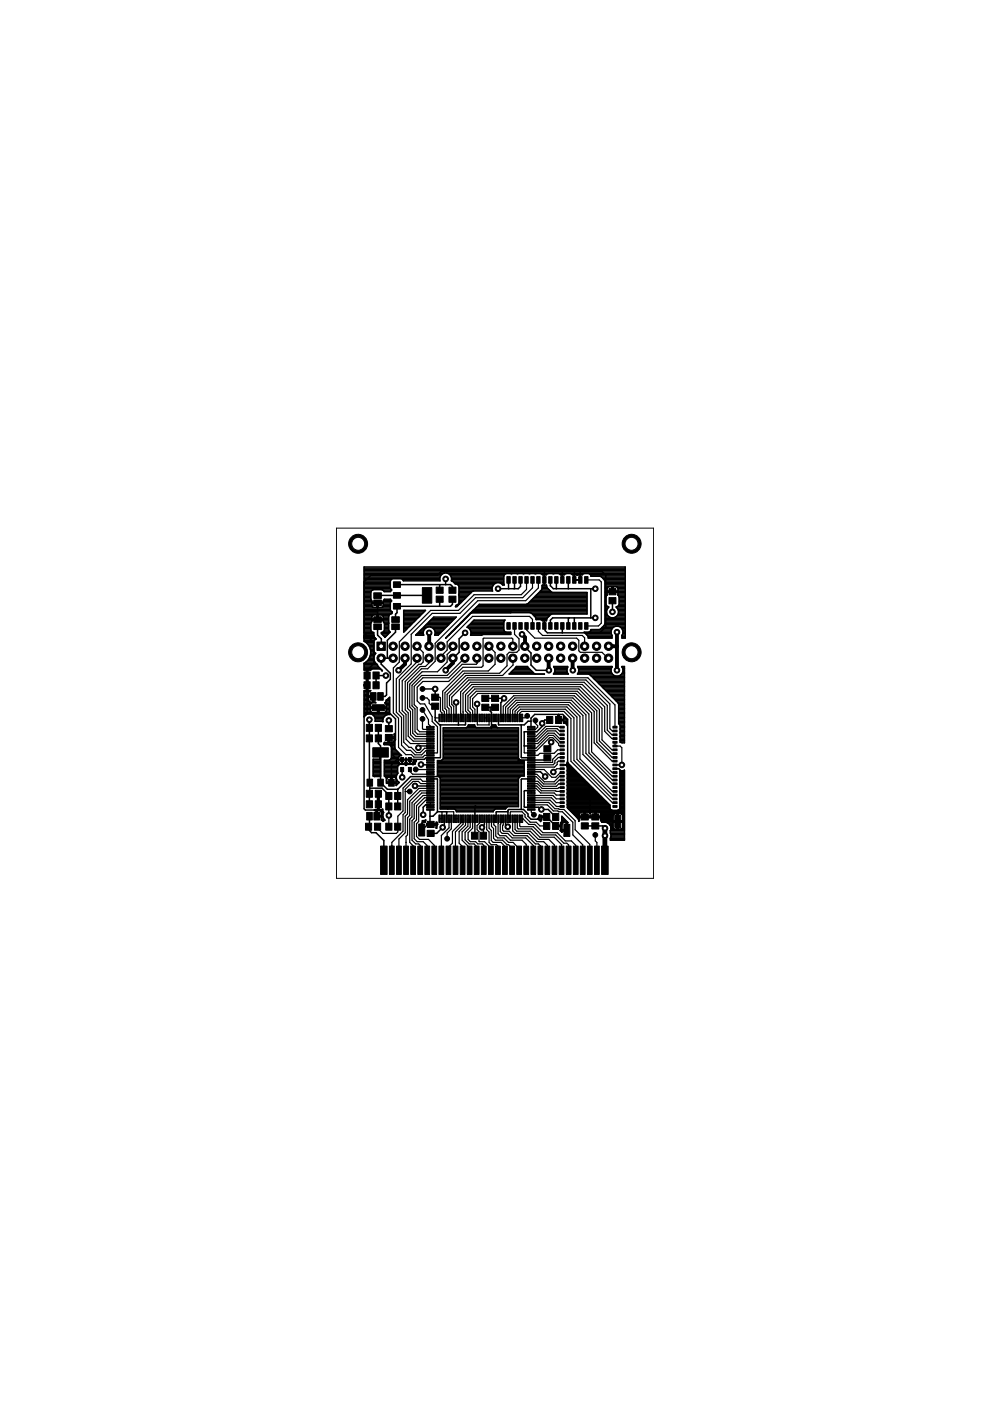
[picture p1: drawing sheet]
<svg xmlns="http://www.w3.org/2000/svg" width="210mm" height="297mm" viewBox="0 0 210 297" stroke-linecap="round" stroke-linejoin="round" font-family="sans-serif">
<g fill="#000" stroke="#000" stroke-width=".21">
<path d="M79.2 127.2h1.7v1.2h-1.7zM79.2 125.7h1.7v1.2h-1.7zM79.2 130.8h1.7v1.2h-1.7zM79.2 132.3h1.7v1.2h-1.7zM79.9 136.1h1.8v1.8h-1.8zM83.1 130.8h1.6v1.2h-1.6zM83.1 132.3h1.6v1.2h-1.6zM83.4 125.6h1.5v1.2h-1.5zM83.4 123.4h1.5v1.1h-1.5zM83.4 128h1.5v1.1h-1.5zM89.6 124.6h1.9v3.3h-1.9zM92.5 126.4h1.5v1.3h-1.5z"/>
<path d="M92.5 124.5h1.5v1.3h-1.5zM95.2 126.4h1.5v1.3h-1.5zM95.2 124.5h1.5v1.3h-1.5zM107.5 132h.7v1.4h-.7zM107.5 122.3h.7v1.4h-.7zM108.7 132h.8v1.4h-.8zM108.7 122.3h.8v1.4h-.8zM110 132h.7v1.4h-.7zM110 122.3h.7v1.4h-.7zM111.3 132h.7v1.4h-.7zM111.3 122.3h.7v1.4h-.7zM112.5 132h.8v1.4h-.8z"/>
<path d="M112.5 122.3h.8v1.4h-.8zM113.8 132h.7v1.4h-.7zM113.8 122.3h.7v1.4h-.7zM115.1 132h.7v1.4h-.7zM115.1 122.3h.7v1.4h-.7zM116.3 132h.8v1.4h-.8zM116.3 122.3h.8v1.4h-.8zM117.6 132h.7v1.4h-.7zM117.6 122.3h.7v1.4h-.7zM118.9 132h.7v1.4h-.7zM118.9 122.3h.7v1.4h-.7zM120.1 122.3h.8v1.4h-.8z"/>
<path d="M120.1 132h.8v1.4h-.8zM121.4 122.3h.7v1.4h-.7zM121.4 132h.7v1.4h-.7zM122.7 122.3h.7v1.4h-.7zM122.7 132h.7v1.4h-.7zM124 122.3h.7v1.4h-.7zM124 132h.7v1.4h-.7zM129.1 124.8h1.5v1.3h-1.5zM129.1 126.7h1.5v1.3h-1.5zM77.2 144.5h1.3v1.5h-1.3zM77.2 142.5h1.3v1.5h-1.3zM77.7 153.6h1.3v1.5h-1.3z"/>
<path d="M77.7 155.8h1.3v1.5h-1.3zM78.5 146.9h1.2v1.6h-1.2zM79 149.4h2.5v1.3h-2.5zM79 158.5h3.3v2h-3.3zM79.1 144.5h1.3v1.5h-1.3zM79.1 142.5h1.3v1.5h-1.3zM79.6 153.6h1.3v1.5h-1.3zM79.6 155.8h1.3v1.5h-1.3zM80.1 146.9h1.2v1.6h-1.2zM81.7 155.7h1.5v1.3h-1.5zM81.7 153.8h1.5v1.4h-1.5zM90.4 154h1.7v.3h-1.7z"/>
<path d="M90.4 154.5h1.7v.3h-1.7zM90.4 155h1.7v.3h-1.7zM90.4 155.5h1.7v.3h-1.7zM90.4 156h1.7v.3h-1.7zM90.4 156.5h1.7v.3h-1.7zM90.4 157h1.7v.3h-1.7zM90.4 157.5h1.7v.3h-1.7zM90.4 158h1.7v.3h-1.7zM90.4 158.5h1.7v.3h-1.7zM90.4 159h1.7v.3h-1.7zM90.4 159.5h1.7v.3h-1.7zM90.4 160h1.7v.3h-1.7z"/>
<path d="M91.5 149.1h1.5v1.3h-1.5zM91.5 147.2h1.5v1.3h-1.5zM93 151.4h.3v1.6h-.3zM93.6 151.4h.3v1.6h-.3zM94.1 151.4h.3v1.6h-.3zM94.6 151.4h.2v1.6h-.2zM95.1 151.4h.3v1.6h-.3zM95.5 151.4h.3v1.6h-.3zM96.1 151.4h.3v1.6h-.3zM96.6 151.4h.3v1.6h-.3zM97 151.4h.3v1.6h-.3zM97.6 151.4h.3v1.6h-.3z"/>
<path d="M98 151.4h.3v1.6h-.3zM98.6 151.4h.2v1.6h-.2zM99.1 151.4h.3v1.6h-.3zM99.5 151.4h.3v1.6h-.3zM100.1 151.4h.3v1.6h-.3zM100.5 151.4h.3v1.6h-.3zM101 151.4h.3v1.6h-.3zM101.6 151.4h.3v1.6h-.3zM102 151.4h.3v1.6h-.3zM102.2 149.3h1.4v1.3h-1.4zM102.2 147.4h1.4v1.3h-1.4zM102.6 151.4h.2v1.6h-.2z"/>
<path d="M103 151.4h.3v1.6h-.3zM103.5 151.4h.3v1.6h-.3zM104.1 151.4h.3v1.6h-.3zM104.2 149.3h1.5v1.3h-1.5zM104.2 147.4h1.5v1.3h-1.5zM104.5 151.4h.3v1.6h-.3zM105.1 151.4h.2v1.6h-.2zM105.5 151.4h.3v1.6h-.3zM106 151.4h.3v1.6h-.3zM106.6 151.4h.2v1.6h-.2zM107 151.4h.3v1.6h-.3zM107.5 151.4h.3v1.6h-.3z"/>
<path d="M108 151.4h.3v1.6h-.3zM108.5 151.4h.3v1.6h-.3zM109.1 151.4h.2v1.6h-.2zM109.5 151.4h.3v1.6h-.3zM110 151.4h.3v1.6h-.3zM110.5 151.4h.3v1.6h-.3zM111.8 160h1.7v.3h-1.7zM111.8 159.5h1.7v.3h-1.7zM111.8 159h1.7v.3h-1.7zM111.8 158.5h1.7v.3h-1.7zM111.8 158h1.7v.3h-1.7zM111.8 157.5h1.7v.3h-1.7z"/>
<path d="M111.8 157h1.7v.3h-1.7zM111.8 156.5h1.7v.3h-1.7zM111.8 156h1.7v.3h-1.7zM111.8 155.5h1.7v.3h-1.7zM111.8 155h1.7v.3h-1.7zM111.8 154.5h1.7v.3h-1.7zM111.8 154h1.7v.3h-1.7zM115.3 158.1h1.5v1.3h-1.5zM115.9 151.9h1.3v1.5h-1.3zM117.8 151.9h1.3v1.5h-1.3zM118.7 154h.9v.4h-.9zM118.7 154.8h.9v.4h-.9z"/>
<path d="M118.7 155.6h.9v.4h-.9zM118.7 156.4h.9v.4h-.9zM118.7 157.2h.9v.4h-.9zM118.7 158h.9v.4h-.9zM118.7 158.8h.9v.4h-.9zM118.7 159.6h.9v.4h-.9zM129.9 159.6h.9v.4h-.9zM129.9 158.8h.9v.4h-.9zM129.9 158h.9v.4h-.9zM129.9 157.2h.9v.4h-.9zM129.9 156.4h.9v.4h-.9zM129.9 155.6h.9v.4h-.9z"/>
<path d="M129.9 154.8h.9v.4h-.9zM129.9 154h.9v.4h-.9zM77.5 174.5h1.3v1.5h-1.3zM77.7 167.6h1.3v1.4h-1.3zM77.7 169.8h1.3v1.5h-1.3zM77.7 172.3h1.2v1.6h-1.2zM77.8 165.2h1.2v1.5h-1.2zM79.3 172.3h1.2v1.6h-1.2zM79.4 174.5h1.3v1.5h-1.3zM79.6 167.6h1.3v1.4h-1.3zM79.6 169.8h1.3v1.5h-1.3zM80.1 165.2h1.2v1.5h-1.2z"/>
<path d="M80.7 179.4h1.4v6h-1.4zM81.8 174.5h1.3v1.5h-1.3zM81.8 170.2h1.3v1.5h-1.3zM81.8 168h1.3v1.5h-1.3zM82.4 165.2h1.2v1.5h-1.2zM82.6 179.4h1v6h-1zM83.7 174.5h1.3v1.5h-1.3zM83.7 170.2h1.3v1.5h-1.3zM83.7 168h1.3v1.5h-1.3zM84.1 179.4h1v6h-1zM84.9 160.6h.7v.9h-.7zM84.9 162.7h.7v.9h-.7z"/>
<path d="M85.6 179.4h1v6h-1zM86.6 162.7h.6v.9h-.6zM86.6 160.6h.6v.9h-.6zM87.1 179.4h1v6h-1zM88.6 179.4h1v6h-1zM88.8 174.7h1.2v2.5h-1.2zM90.1 179.4h1v6h-1zM90.4 160.5h1.7v.3h-1.7zM90.4 161h1.7v.3h-1.7zM90.4 161.5h1.7v.3h-1.7zM90.4 162h1.7v.3h-1.7zM90.4 162.5h1.7v.3h-1.7z"/>
<path d="M90.4 163h1.7v.3h-1.7zM90.4 163.5h1.7v.3h-1.7zM90.4 164h1.7v.3h-1.7zM90.4 164.5h1.7v.3h-1.7zM90.4 165h1.7v.3h-1.7zM90.4 165.5h1.7v.3h-1.7zM90.4 166h1.7v.3h-1.7zM90.4 166.5h1.7v.3h-1.7zM90.4 167h1.7v.3h-1.7zM90.4 167.5h1.7v.3h-1.7zM90.4 168h1.7v.3h-1.7zM90.4 168.5h1.7v.3h-1.7z"/>
<path d="M90.4 169h1.7v.3h-1.7zM90.4 169.5h1.7v.3h-1.7zM90.4 170h1.7v.3h-1.7zM90.4 170.5h1.7v.3h-1.7zM90.4 171h1.7v.3h-1.7zM90.4 171.5h1.7v.3h-1.7zM90.6 174.1h1.5v1.4h-1.5zM90.6 176h1.5v1.4h-1.5zM91.6 179.4h1v6h-1zM93 172.8h.3v1.6h-.3zM93.1 179.4h1v6h-1zM93.6 172.8h.3v1.6h-.3z"/>
<path d="M94.1 172.8h.3v1.6h-.3zM94.6 172.8h.2v1.6h-.2zM94.6 179.4h1v6h-1zM95.1 172.8h.3v1.6h-.3zM95.5 172.8h.3v1.6h-.3zM96.1 172.8h.3v1.6h-.3zM96.1 179.4h1v6h-1zM96.6 172.8h.3v1.6h-.3zM97 172.8h.3v1.6h-.3zM97.6 172.8h.3v1.6h-.3zM97.6 179.4h1v6h-1zM98 172.8h.3v1.6h-.3z"/>
<path d="M98.6 172.8h.2v1.6h-.2zM99.1 172.8h.3v1.6h-.3zM99.1 179.4h1v6h-1zM99.5 172.8h.3v1.6h-.3zM99.9 176.4h1.4v1.5h-1.4zM100.1 172.8h.3v1.6h-.3zM100.5 172.8h.3v1.6h-.3zM100.6 179.4h1v6h-1zM101 172.8h.3v1.6h-.3zM101.6 172.8h.3v1.6h-.3zM101.9 176.4h1.3v1.5h-1.3zM102 172.8h.3v1.6h-.3z"/>
<path d="M102.1 179.4h1v6h-1zM102.6 172.8h.2v1.6h-.2zM103 172.8h.3v1.6h-.3zM103.5 172.8h.3v1.6h-.3zM103.6 179.4h1v6h-1zM104.1 172.8h.3v1.6h-.3zM104.5 172.8h.3v1.6h-.3zM105.1 172.8h.2v1.6h-.2zM105.1 179.4h1v6h-1zM105.5 172.8h.3v1.6h-.3zM106 172.8h.3v1.6h-.3zM106.6 172.8h.2v1.6h-.2z"/>
<path d="M106.6 179.4h1v6h-1zM107 172.8h.3v1.6h-.3zM107.5 172.8h.3v1.6h-.3zM108 172.8h.3v1.6h-.3zM108.1 179.4h1v6h-1zM108.5 172.8h.3v1.6h-.3zM109.1 172.8h.2v1.6h-.2zM109.5 172.8h.3v1.6h-.3zM109.6 179.4h1v6h-1zM110 172.8h.3v1.6h-.3zM110.5 172.8h.3v1.6h-.3zM111.1 179.4h1v6h-1z"/>
<path d="M111.8 171.5h1.7v.3h-1.7zM111.8 171h1.7v.3h-1.7zM111.8 170.5h1.7v.3h-1.7zM111.8 170h1.7v.3h-1.7zM111.8 169.5h1.7v.3h-1.7zM111.8 169h1.7v.3h-1.7zM111.8 168.5h1.7v.3h-1.7zM111.8 168h1.7v.3h-1.7zM111.8 167.5h1.7v.3h-1.7zM111.8 167h1.7v.3h-1.7zM111.8 166.5h1.7v.3h-1.7zM111.8 166h1.7v.3h-1.7z"/>
<path d="M111.8 165.5h1.7v.3h-1.7zM111.8 165h1.7v.3h-1.7zM111.8 164.5h1.7v.3h-1.7zM111.8 164h1.7v.3h-1.7zM111.8 163.5h1.7v.3h-1.7zM111.8 163h1.7v.3h-1.7zM111.8 162.5h1.7v.3h-1.7zM111.8 162h1.7v.3h-1.7zM111.8 161.5h1.7v.3h-1.7zM111.8 161h1.7v.3h-1.7zM111.8 160.5h1.7v.3h-1.7zM112.6 179.4h1v6h-1z"/>
<path d="M114.1 179.4h1v6h-1zM115.3 172.5h1.3v1.4h-1.3zM115.3 174.4h1.3v1.5h-1.3zM115.3 160h1.5v1.3h-1.5zM115.5 179.4h1.1v6h-1.1zM117.1 179.4h1v6h-1zM117.2 172.5h1.3v1.4h-1.3zM117.2 174.4h1.3v1.5h-1.3zM118.6 179.4h1v6h-1zM118.7 160.4h.9v.4h-.9zM118.7 161.2h.9v.4h-.9zM118.7 162h.9v.4h-.9z"/>
<path d="M118.7 162.8h.9v.4h-.9zM118.7 163.6h.9v.4h-.9zM118.7 164.4h.9v.4h-.9zM118.7 165.2h.9v.4h-.9zM118.7 166h.9v.4h-.9zM118.7 166.8h.9v.4h-.9zM118.7 167.6h.9v.4h-.9zM118.7 168.4h.9v.4h-.9zM118.7 169.2h.9v.4h-.9zM118.7 170h.9v.4h-.9zM118.7 170.8h.9v.4h-.9zM119.5 174.8h1.3v2.5h-1.3z"/>
<path d="M120.1 179.4h1v6h-1zM121.6 179.4h1v6h-1zM123 179.4h1.1v6h-1.1zM123.3 172.6h1.4v1.3h-1.4zM123.3 174.5h1.4v1.3h-1.4zM124.5 179.4h1.1v6h-1.1zM125.5 172.6h1.5v1.3h-1.5zM125.5 174.5h1.5v1.3h-1.5zM126 179.4h1.1v6h-1.1zM127.6 179.4h1.3v6h-1.3zM129.9 170.8h.9v.4h-.9zM129.9 170h.9v.4h-.9z"/>
<path d="M129.9 169.2h.9v.4h-.9zM129.9 168.4h.9v.4h-.9zM129.9 167.6h.9v.4h-.9zM129.9 166.8h.9v.4h-.9zM129.9 166h.9v.4h-.9zM129.9 165.2h.9v.4h-.9zM129.9 164.4h.9v.4h-.9zM129.9 163.6h.9v.4h-.9zM129.9 162.8h.9v.4h-.9zM129.9 162h.9v.4h-.9zM129.9 161.2h.9v.4h-.9zM129.9 160.4h.9v.4h-.9z"/>
<path d="M130.3 172.9h1.3v2.5h-1.3z"/>
</g>
<g fill="#000" stroke="#000" stroke-width=".21">
<circle cx="89.6" cy="152.4" r=".51"/>
<circle cx="89.6" cy="150.5" r=".51"/>
<circle cx="89.6" cy="148" r=".51"/>
<circle cx="89.6" cy="146.1" r=".51"/>
<circle cx="111.8" cy="151.8" r=".51"/>
<circle cx="113.5" cy="152.7" r=".51"/>
<circle cx="86.9" cy="167.8" r=".51"/>
<circle cx="88.1" cy="163.1" r=".51"/>
<circle cx="94.8" cy="177.8" r=".51"/>
<circle cx="113.2" cy="172.7" r=".51"/>
<circle cx="126.2" cy="177" r=".51"/>
</g>
<g fill="none" stroke="#000" stroke-width=".32">
<path d="M77.2 134.1h2l.2 1M77.2 134.2l2.1 2M77.2 129.7h5.9M77.2 123.4l1.4-1.4h14.2l.7-.8h34.1l.8 .8v10.9l-1.2 1.3h-11.1l-.5-.5-.2-1M77.2 125.6h1.4M77.2 131.6h1.6M77.2 131.4h2.7M77.2 128.1h1.6M77.2 128.6h1.7M77.2 122.9h5.7M77.2 135.2h2.3M77.2 134.9h2.1"/>
<path d="M77.2 134.6h2M77.2 134.4h2M77.2 133.8h1.5M77.2 133.6h1.4M77.2 133.3h1.4M77.2 133h1.4M77.2 132.7h1.4M77.2 132.5h1.4M77.2 132.2h1.4M77.2 131.9h1.5M77.2 131.1h1.6M77.2 130.8h1.6"/>
<path d="M77.2 130.6h1.7M77.2 130.3h5.4M77.2 130h5.9M77.2 129.5h5.6M77.2 129.2h5.6M77.2 128.9h5.6M77.2 128.4h1.6M77.2 127.8h2.7M77.2 127.6h1.6M77.2 127.3h1.6M77.2 127h1.4M77.2 126.7h1.4"/>
<path d="M77.2 126.4h1.4M77.2 126.2h1.4M77.2 125.9h1.4M77.2 125.4h1.5M77.2 125.1h1.8M77.2 124.8h5.6M77.2 124.5h5.6M77.2 124.3h5.6M77.2 124h5.6M77.2 123.7h5.6M77.2 123.4h5.6M77.2 123.2h5.6"/>
<path d="M77.2 122.6h16M77.2 122.4h16.1M77.2 122.1h16.2M77.2 121.8h16.4M77.2 121.5h16.9M77.2 121.3h55.4M77.2 121h55.4M77.2 120.7h55.4M77.2 120.5h55.4M77.2 134.7h2M77.2 135.7h2.2M77.2 135.5h2.5"/>
<path d="M77.3 136h2M77.7 136.3h1.6M77.9 136.5h1.4M78.1 139.8h1.2M78.1 136.8h1.2M78.3 139.6h1M78.3 137.1h1M78.4 139.3h.9M78.4 137.4h.9M78.5 139h.9M78.5 137.6h.8M78.6 138.7h.9"/>
<path d="M78.6 137.9a2.66 2.66 0 0 1-1.4 2.7v1.5h.5v1h.3v-1h.6l.4-.3h1.5l.5 .5-1-1.4M78.6 138.5h.9M78.6 138.2h.7M78.6 137.9h.7M78.6 127l.2 .7h1.1v1.1h-.7l-.3-.2M78.6 133.6l.1 .2M78.7 131.9l.1-.4h1.1v-1.1h-.7l-.3 .1-.1 .7h2.5l-.1-.6-.2-.2h-.8v1.1h1.1l.1 .4M78.7 131.9l-.1 1.7M78.7 133.8l.4 .3M78.9 128.6l-.1-.7h2.5l-.2 .8-.9 .1v-1.1h1.1l.2-.7h1.3l.2 .4-.2 .4v1.5l.4 .5-.1 .2M79.3 136v4.7l-1.5 1.4v9.2M79.3 139.9l.2 .5 .5 .5"/>
<path d="M79.3 138l.2 .5M79.4 135.1l.1 .2h-2.3M79.4 135.1l.4 .4-.5 .5M79.5 138.5h.2l-.4 .8M79.9 128.1h.3M79.9 128.6h.3M79.9 131.1h.3M79.9 130.8h.3M79.9 130.6h.3M79.9 128.4h.3M80.1 127.8v3.6M80.1 132.9v1.8l.8 .7-.1 1.6"/>
<path d="M80.2 131.4h2.2M80.2 127.8h2.6M80.9 134.4h1.5M81.1 125.1h1.9M81.2 128.6h1.6M81.2 134.6h.9M81.2 130.6h1.2M81.3 131.6h1.1M81.3 128.1h1.5M81.3 131.1h1.1M81.3 130.8h1.1M81.3 128.4h1.5"/>
<path d="M81.3 127.6h1.6M81.4 127.3h1.5M81.4 133.8l-.4 .3M81.4 131.9l.1 1.7M81.4 133.8h1.1M81.4 131.9h1M81.4 125.4h1.4M81.4 134.9h.4M81.5 133.6l-.1 .2M81.5 133.6h.9M81.5 133.3h.9M81.5 133h.9"/>
<path d="M81.5 132.7h.9M81.5 132.5h.9M81.5 132.2h.9M82.4 132.2v1.4M82.4 133.6l.1 .2M82.4 132.1v.1M82.5 133.8l.2 .2-1.1 1.1-.7-.8v-.2h1.8M82.8 123.2v1.5l.2 .4M83 125.1l-.2 .3h-1.4l-.4-.4h-1.9l-.5 .6v1.4M83.1 130l-.4 .2-.3 .4v1.5M83.6 139.6h-2.8v1.2l2 1.9v1.3l-.8 .8v2.5l-.4 .4h-.9M83.9 132.9v1.1l-1.8 1.8v3.8"/>
<path d="M84.2 124h11.3l.4 .3v.8M85.4 122.9h7.8M85.6 129.7h4.3M85.6 131.6h2.4M85.6 131.4h2.7M85.6 133.8h.2M85.6 133.6h.5M85.6 133.3h.8M85.6 133h1M85.6 132.7h1.3M85.6 132.5h1.6M85.6 132.2h1.8"/>
<path d="M85.6 131.9h2.1M85.6 131.1h2.9M85.6 130.8h3.2M85.6 130.6h3.5M85.6 130.3h3.8M85.6 130h4M85.6 129.5h4.6M85.6 129.4h4.6l-4.6 4.6zM88.1 134.7l3.9-3.9h4.7l-3.8 3.9h-.7a1.27 1.27 0 0 0-1.2-1.8 1.27 1.27 0 0 0-1.2 1.8zM88.1 134.6h1.7M88.4 134.4h1.3M88.7 134.1h1"/>
<path d="M89 133.8h.8M89.2 133.6h.7M89.5 133.3h.6M89.8 133h.8M90.1 132.7h4.7M90.3 132.5h4.8M90.6 126.2l-10.5 .1M90.6 132.2h4.8M90.9 131.9h4.8M91 137v.2M91.1 131.6h4.8M91.4 131.4h4.8"/>
<path d="M91.5 133h3.1M91.7 131.1h4.8M91.9 133.3h2.4M92.1 133.6h1.9M92.2 134.6h.7M92.2 133.8h1.5M92.3 134.1h1.2M92.3 134.4h.9M93.2 127v1.5M93.3 124l-.1 1.1M94.5 135.3h.1M94.5 122.7v1.3"/>
<path d="M94.6 135.2h.1M94.8 134.9h.1M94.8 121.5h37.8M95.1 134.6h.1M95.1 134.7h.1M95.3 121.8h11.7M95.4 134.4h.1M95.5 122l.2 .5v.6l.8 .7a.7 .7 0 0 1 .8 .6v1.5M95.5 122a1.26 1.26 0 0 0-1.6-.4 1.26 1.26 0 0 0-.6 1.5h-7.8l-.5-.4h-1.7l-.5 .5M95.6 122.1h11.2M95.7 134.1h.1M95.7 122.4h11.1"/>
<path d="M95.7 122.9h11.1M95.7 122.6h11.1M95.8 123.2h11M95.9 127v1.1l-.4 .4h-11.3v1.4l-.3 .3v1.2M95.9 133.8h.1M96.2 123.4h10.6M96.2 133.6h.1M96.5 123.7h8.4M96.5 133.3h.1M96.7 128.4h.4M96.8 133h.1M97 132.7h.1"/>
<path d="M97.1 124h7.5M97.2 128.1h.2M97.3 126.2h2M97.3 124.3h7.2M97.3 132.5h.1M97.3 125.6h2.6M97.3 127.8h.4M97.3 127.6h.7M97.3 127.3h.9M97.3 127h1.2M97.3 126.7h1.5M97.3 126.4h1.7"/>
<path d="M97.3 125.9h2.3M97.3 125.4h2.9M97.3 125.1h7.1M97.3 124.8h7M97.3 124.5h7.1M97.6 132.2h.1M97.9 131.9h.1M98.1 131.6h.1M98.4 131.4h.1M98.6 134.2l-1.3 1.2v2.9l-1.2 1.3M98.7 131.1h.1M99 130.8h.1"/>
<path d="M99.1 133h7.7M99.2 130.6h.1M99.3 132.7h7.5M99.5 133.3h7.3M99.5 130.3h.1M99.5 132.5h7.3M99.7 133.6h7.1M99.8 130l.3-.1h12.3l1.2 1 .1 .5h2.2M99.8 130h.1M99.8 130l-4.7 4.7M99.8 134.6h2.3M99.8 132.2h7"/>
<path d="M99.8 133.8h7.2M99.9 125.6l-3 3h-.3l.7-.8v-1.9M99.9 134.1h8.4M99.9 134.4h8.4M100 129.7h24.5M100.1 131.9h6.7M100.3 129.5h24.2M100.4 131.6h6.5M100.4 129.4h7.9v.5M100.6 129.2h23.9M100.9 128.9h23.6M101.1 128.6h23.4"/>
<path d="M101.4 128.4h23.1M106.3 123.7h.5M106.3 123.7a1.26 1.26 0 0 0-1.5 .1 1.26 1.26 0 0 0-.4 1.5h-4l-.5 .3M106.6 124h.3M106.9 131.6v2.2l.4 .2h1v.5l-6.1 .1M106.9 131.6l.2-.1h-6.6l-1.5 1.5a1.21 1.21 0 0 1 .8 1.7l2.4-.1M107.8 123v1.8M109.1 123l-.1 1.8M110.4 123v1.3l-.5 .5h-4.3M111.3 137l1.3 1.5v2.5l1.1 1.1h2.7M111.7 128.1h12.8M112.1 127.8h12.4"/>
<path d="M112.4 127.6h12.1M112.6 130h11.9M112.6 127.3h11.9M112.9 127h11.6M112.9 130.3h3.9M113.2 126.7h11.3M113.2 130.6h3.3M113.5 126.4h11M113.5 130.8h2.7M113.6 131.1h2.4M113.7 126.2h10.8M114 125.9h10.5"/>
<path d="M114.3 125.6h10.2v4.6h-7.5l-.5 .4M114.6 125.4h2.2M114.6 131.4l.4 .2h.8M114.8 125.1l-2.9 2.9-.3 .1h-10l-7.1 7.2M114.8 125.1h1.7M114.9 124.8l-.1 .3M114.9 124.8h1.3M114.9 124.5h1.1M114.9 124.3h1M115 121.8h.9M115 121.8l-.4-.2h-7.3l-.5 .5 .1 1.9h-.3l-.3-.3M115 124.1h.8l.2 .5 1.2 1"/>
<path d="M115 124.1l-.1 .7M115 124.1h.1M115 121.8h.8M115 121.8v.1M115.4 131.6v1.1v-1.1M115.4 121.8v2.3M115.4 123h.1M115.4 122.9h.1M115.4 132.5h.1M115.4 132.2h.1M115.4 131.9h.1M115.4 124h.1"/>
<path d="M115.4 123.7h.1M115.4 123.4h.1M115.4 123.2h.1M115.4 122.6h.1M115.4 122.4h.1M115.4 122.1h.1M115.4 121.2v2.9M115.8 131.6h.1M115.8 121.8l.4-.2h2.2l.4 .2M115.8 121.8v.1M116.5 130.6l-.5 .4-.2 .6M116.7 123v1.2l.6 .6h8.9"/>
<path d="M118 123v1.8M118.8 121.8h.9M118.8 121.8h.8M118.8 121.8l.1 .1M119.2 121.2v1.8M119.2 122.6h.1M119.2 122.4h.1M119.2 122.1h.1M119.2 132.7v1.5M119.3 121.8l-.1 1.1M119.6 121.8l.4-.2h1l.4 .2M119.6 121.8l.1 .1"/>
<path d="M120.5 123v1.8M120.7 131l-.2 .2v1.5M121.3 121.8h2.2M121.4 121.8l1 .2 1-.2M121.4 121.8v.1M121.8 122.6h.1M121.8 122.4h.1M121.8 122.1h.1M121.8 121.2v1.8M121.8 131v1.7M123 121.2v1.8h-1.2v-1.2M123 122.6h.1"/>
<path d="M123 122.4h.1M123 122.1h.1M123.1 121.8v1.1h-1.3M123.4 121.8l.4-.2h1l.4 .3 .1 .3h1.9l.9 .7 .2 .3v9.1l-1 1.1-2 .1-.3 .5-1.1 .1a1.51 1.51 0 0 1 .8 1.2h5.1v-.6M123.4 121.8l.1 .1M123.9 134.1h5.7M124.2 134.4h5.4M124.5 134.6h5.2M124.7 134.9h5.1M124.7 135.2h5.1M125.2 133.8h4.4M125.2 121.8h7.4"/>
<path d="M125.3 124.8v6.2M125.3 133.6h4.3M125.3 122.1h7.3M126.2 131h-9l-.5 .5v1.2M127.4 133.3h2.4M127.6 122.4h5M127.7 133h2.3M127.8 122.6h4.8M128 132.7h4.6M128.1 122.9h4.5M128.2 132.5h4.4M128.2 123.2h4.4"/>
<path d="M128.3 129.7h.3M128.3 131.6h4.3M128.3 131.4h4.3M128.3 128.1h.2M128.3 128.6l.8 .1a1.31 1.31 0 0 0-.2 1.9 1.31 1.31 0 0 0 1.9 0 1.31 1.31 0 0 0-.1-1.9l1.9-.1M128.3 132.2h4.3M128.3 131.9h4.3M128.3 131.1h4.3M128.3 130.8h.9M128.3 130.6h.6M128.3 130.3h.4M128.3 130h.3"/>
<path d="M128.3 129.5h.3M128.3 129.2h.4M128.3 128.9h.6M128.3 128.4h.3M128.3 127.8h.2M128.3 127.6h.2M128.3 127.3h.2M128.3 127h.2M128.3 126.7h.2M128.3 126.4h.2M128.3 126.2h.4M128.3 125.9h.4"/>
<path d="M128.3 125.4h1.4M128.3 125.1h.4M128.3 124.8h.4M128.3 124.5h.5M128.3 124.3h4.3M128.3 124h4.3M128.3 123.7h4.3M128.3 123.4h4.3M128.4 125.3l.2 .2h1.3M128.5 128.1l.1 .3M128.6 128.4l.4 .3M128.7 125.6v.6"/>
<path d="M128.7 126.2l-.2 .4v1.5M128.8 124.5l.9-.1v1.2h-1.4M128.8 124.5l-.1 .8h2.3l-.1-.8M129.7 125.1h.3M129.7 124.8h.3M129.7 124.5h.3M129.8 133.3a1.28 1.28 0 0 1 1.7-.4 1.28 1.28 0 0 1 .4 1.8M129.8 133.3l-.2 .5 .2 .9M129.8 134.7h.1M129.9 127.4v2.3M130 125.4h2.6M130.5 130.8h2.1"/>
<path d="M130.8 128.9h1.8M130.8 130.6h1.8M130.9 124.5l-.9-.1v1.2h2.6M130.9 124.5h1.7M131 130.3h1.6M131 129.2h1.6M131 125.6v.6M131 126.2l.3 .4v1.5M131 126.2h1.6M131 125.9h1.6M131 125.1h1.6M131 124.8h1.6"/>
<path d="M131.1 130h1.5M131.1 129.5h1.5M131.1 129.7h1.5M131.2 128.4l-.5 .3M131.2 128.4h1.4M131.2 126.4h1.4M131.3 128.1h1.3M131.3 128.1l-.1 .3M131.3 127.8h1.3M131.3 127.6h1.3M131.3 127.3h1.3M131.3 127h1.3"/>
<path d="M131.3 126.7h1.3M131.6 133h1M131.8 133.3h.8M131.9 134.7v.6h.7v-15.1h-55.4v15.8a2.53 2.53 0 0 1 1.4 1.9M131.9 134.7h.1M131.9 135.2h.7M131.9 134.9h.7M131.9 134.6h.7M132 133.6h.6M132 134.4h.6M132.1 134.1h.5M132.1 133.8h.5"/>
<path d="M77.2 149.9h2.9v1.2l-1.4-.1M77.2 145.3h.7M77.2 148.8h1.2M77.2 150.2h5.4M77.2 151.6h.4M77.2 151.8h.1M77.2 151.3h5.4M77.2 151h1.5M77.2 150.7h1.3M77.2 150.5h1.3M77.2 149.6h1.3M77.2 149.4h1.3"/>
<path d="M77.2 149.1h1.5M77.2 148.6h1M77.2 148.3h.9M77.2 148h.9M77.2 147.7h1.8M77.2 147.5h.9M77.2 147.2h.9M77.2 146.9h.9M77.2 146.6h1M77.2 142h1.4M77.2 141.7h3.4M77.2 141.5h3.1"/>
<path d="M77.2 141.2h2.9M77.2 140.9h2.8M77.2 140.7h2.5M77.6 140.4h1.9M77.7 146.4h.3M77.7 146.1h.3M77.7 145.8h.3M77.7 145.6h.3M77.7 145h.3M77.7 144.7h.3M77.7 144.5h.3M77.7 144.2h.3"/>
<path d="M77.7 143.9h.3M77.7 143.7h.3M77.7 142.8h.3M77.7 142.6h.3M77.7 142.3h.3M77.8 151.3l-.6 .7 .4-.5 .5-.2M77.8 151.3h5l1.1 1.1v4.5l-.5 .5h-.8l-.2-.2v-.8M77.8 147.7h1.3M77.9 140.1h1.5M78.3 156.5h.1M78.3 152.6v13.1M78.4 148.8l-.3-.3v-.7h1.2v1.1"/>
<path d="M78.4 148.8l1.2 .1 .1 .1h-.9l-.3 .4M78.5 146.5l-.3 .2-.1 .8h.9v1.4M78.5 149.4v.5M78.5 150.2v.5M78.5 150.7l.2 .3M78.6 151.3a1.26 1.26 0 0 1 .9 1.6h1.7M78.6 146.4h-.6v-1h-.8v-.3h.8v-1.7h-.3v3h-.5v25.1l.3 .2h2.4M79 148.6h.3M79 148.3h.3M79 148h.3M79.1 151.6h2.9M79.3 151.8h2.3"/>
<path d="M79.5 152.1h1.8M79.6 152.7h1.6M79.6 152.4h1.6M80.1 151h.3M80.1 150.7h.3M80.1 150.5h.3M80.2 150.1v1.2M80.2 154.3v3.3l.5 .5v7.8l1.4 1.4h2.2M80.5 159.7h.2M80.7 159.7h-.2v1.3h-1.4v3.5M80.9 142h.1M81.4 157.8h2.3"/>
<path d="M81.4 157.6h2.3M81.5 157.4l-.1 .5h1.1l.5 .5-.1 2.5-.4 .3h-1v3.4h.2M81.5 157.4h.1M81.7 151h.9M81.8 149.1h.8M81.8 148.8h.8M81.8 148.8l-.2 .2 .3 .4M81.8 143.2h-2.1v2.1M81.9 148.6v-.2l.7-.6 .1 3.7a1.26 1.26 0 0 0-1.5 1.5l-.2-.1M81.9 149.4v.5M81.9 150.2v.5M81.9 148.6l-.1 .2"/>
<path d="M81.9 150.7h.7M81.9 150.5h.7M81.9 149.6h.7M81.9 149.4h.7M81.9 148.6h.7M82.1 148.3h.5M82.3 157.3h.3M82.3 157h.3M82.3 156.7h.3M82.4 148h.2M82.4 152.7v1.8M82.6 156.5h1.1"/>
<path d="M82.6 149.9h-2.2v1.2h1.2l.3-.4M82.8 158.1h.9M83 158.4h.7M83 159.7h1.7M83 159.5h1.4M83 159.2h1.1M83 158.9h.9M83 158.7h.7M83.1 157.4v2.5l1.1 1.2h2.7M83.5 157.3h.2M83.6 155.7v.5M83.6 155.7l.1-.2v3.1l1.4 1.6-.4 .1-.2 .2"/>
<path d="M83.6 157h.1M83.6 156.7h.1M83.6 155.9h.1M83.6 155.7h.1M83.7 156.2h-1.1v1.2h.8l.2-.9h-1.3v.9h-.8M89.6 146.1h2.7v1.7M91.2 158.2h-2.1l-.4 .3M92.3 149.7v3l.9 1h5.4l.1-1.5M93.4 153.7v6.9l-3.1 .1-.3 .3-3.1 .1M94 156.2h15.9M94 159.7h15.9M94 159.5h15.9"/>
<path d="M94 159.2h15.9M94 158.9h15.9M94 158.7h15.9M94 158.4h15.9M94 158.1h15.9M94 157.8h15.9M94 157.6h15.9M94 157.3h15.9M94 157h15.9M94 156.7h15.9M94 156.5h15.9M94 155.9h15.9"/>
<path d="M94 155.7h15.9M94 155.4h15.9M94 155.1h15.9M94 154.8h15.9M94 154.6h15.9M96.7 148.9v3.3M97.2 152.2v1.5M97.2 153.7h.1M99.1 154h1.6M99.3 153.8h1.3M101 154.3l-.4-.4v-.2h-1.3l-.4 .6M101.2 149.2v3"/>
<path d="M102.9 148.1h4M103.2 149.9l-.3 .1h2.1M103.9 150v.7l.3 .3v3.5M104.2 154h1M104.3 153.9v-.2h.8l.4 .6M104.3 153.9h.1M104.3 153.8h.8M104.3 153.9l-.4 .4M105.7 152.2v1.5h5.4l.9-.8h.6M106.4 148.1v.7l-.2 .2v3.2M108 142.8h5.3M108.3 142.6h4.7"/>
<path d="M108.6 142.3h4.1M108.9 142h3.6M109.1 141.7h3.1M109.4 141.5h2.5M110.5 153.7v6.8l.1 .2h2M111.9 141.5l-.1-.2h-2.3l-1.6 1.6h7.5M111.9 141.5l1.1 1.1M112.6 154.2v-1.9l.8-.8h5.9l1.1 1v9.8M113 142.6l.5 .3M116.1 158.8h.1M116.5 152.7h-1l-.5 .5v.8l-1.2 1.2h-2.7v2.9l1.5 .1M116.9 157.4l-.8 1.4"/>
<path d="M117.4 141.3h3a1.58 1.58 0 0 0 .1 1.6h-3.2a1.24 1.24 0 0 0 .1-1.6zM117.4 142.8h3M117.5 141.5h2.9M117.6 142.6h2.7M117.6 141.7h2.6M117.6 142.3h2.6M117.6 142h2.6M118.3 151.6v.9h1.2v-.6l.8 .8v1.1a.68 .68 0 0 0-.8-.5v-.5h-.9v-1.2zM118.3 152.4h.3M118.3 152.1h.3M118.3 151.8h.3M118.4 151.5v1.2"/>
<path d="M118.6 152.7h1.7M119.5 152.9h.8M119.5 153.2h.8M119.5 152.4h.5M119.5 152.1h.2M120.1 153.5h.2M120.2 153.8h.1M122.5 142.8h7.3M122.6 141.5h7.1M122.6 142.6h7M122.7 141.7h6.9M122.7 142.3h6.9"/>
<path d="M122.7 142h6.9M125.1 143.1h4.9M125.4 143.4h7M125.7 143.7h6.7M126 143.9h6.4M126.2 144.2h6.2M126.5 144.5h5.9M126.8 144.7h5.6M127 145h5.4M127.3 145.3h5.1M127.6 145.6h4.8M127.9 145.8h4.5"/>
<path d="M128.1 146.1h4.3M128.4 146.4h4M128.7 146.6h3.7M129 146.9h3.4M129.2 147.2h3.2M129.5 147.5h2.9M129.8 141.4a1.28 1.28 0 0 0 .8 2M129.8 141.4h-7.3a1.24 1.24 0 0 1-.1 1.5h2.4l.3 .1 5.9 6 .2 .3v4.1l.3 .5v.7M129.8 141.4h.1M129.8 147.7h2.6M130 148h2.4M130.3 148.3h2.1"/>
<path d="M130.6 148.6h1.8M130.9 148.8h1.5M131.1 149.1h1.3M131.2 152.9h1.2M131.2 149.9h1.2M131.2 150.2h1.2M131.2 151.6h1.2M131.2 153.2h1.2M131.2 152.7h1.2M131.2 152.4h1.2M131.2 152.1h1.2M131.2 151.8h1.2"/>
<path d="M131.2 151.3h1.2M131.2 151h1.2M131.2 150.7h1.2M131.2 150.5h1.2M131.2 149.6h1.2M131.2 149.4h1.2M131.3 153.5h1.1M131.4 153.8h1M131.5 154.6v.8M131.5 155.4v.8M131.5 156.2v.8M131.5 156.2h.9"/>
<path d="M131.5 157h.9M131.5 155.4h.9M131.5 154.6h.9M131.5 157.3h.9M131.5 156.7h.9M131.5 156.5h.9M131.5 155.9h.9M131.5 155.7h.9M131.5 154.3h.9M131.5 155.1h.9M131.5 154.8h.9M131.5 154h.9"/>
<path d="M131.6 143.1h.8M131.9 141.4l.5-.1v16.2l-.9-.1v-.4M131.9 142.8h.5M131.9 141.4h.1M131.9 141.4a1.28 1.28 0 0 1-.8 2M131.9 141.5h.5M132 142.6h.4M132 141.7h.4M132.1 142.3h.3M132.1 142h.3M78.3 173.1v2l-.2 .2 .2 .1v.7l.5 .5h.9l1.7 1.6v4.2M78.4 167.1h2.6l1.4 1.4v4.7"/>
<path d="M78.4 165.9v1.8l-.3 .6h.2v2.2M79.1 162.2h1.6M79.1 164.5l1.6 .1M79.1 164.4h1.6M79.1 164.1h1.6M79.1 163.9h1.6M79.1 163.6h1.6M79.1 163.3h1.6M79.1 163h1.6M79.1 162.8h1.6M79.1 162.5h1.6M79.1 161.9h1.6"/>
<path d="M79.1 161.7h1.6M79.1 161.4h1.6M79.1 161.1h1.6M79.1 164.5h.1M79.4 171.8h1.7M79.7 172.8h.3M79.7 172.6h.3M79.7 172.3h.3M79.7 172h.3M79.9 171.7v1.4M80 173.1h1.2M80.1 168.4h.3v2h-.3z"/>
<path d="M80.1 170.7h.3v1l.7-.1 .2 .6a1.24 1.24 0 0 0 .3 1.7l-.4 .2-.3-.2v-.7h-.9v-1.3h.6l.3 .3v.7h-1.2v-1l-.3-.1 .7-.1zM80.1 171.5h.3M80.1 171.2h.3M80.1 170.9h.3M80.1 170.1h.3M80.1 169.8h.3M80.1 169.6h.3M80.1 169.3h.3M80.1 169h.3M80.1 168.8h.3M80.1 168.5h.3M80.2 168.3v3.1l-.3 .3"/>
<path d="M80.2 170.5h.1M80.5 160.8h.2M80.5 160.6h.2M80.5 160.3h.2M80.5 160h.2M80.8 172h.4M80.9 173.4h.4M80.9 173.7h.5M80.9 172.8h.3M80.9 172.6h.3M80.9 172.3h.4M81 173.9h.5"/>
<path d="M81.5 162.2h3M81.5 164.4h2.6M81.5 164.1h2.7M81.5 163.9h2.8M81.5 163.6h2.8M81.5 163.3h2.8M81.5 163h2.8M81.5 162.8h2.8M81.5 162.5h2.8M81.5 161.9h6.5M81.5 161.7h3.1M81.5 161.4h3"/>
<path d="M81.7 164.6l.2 .5v.9M81.7 164.7h2.3M81.9 164.9h.2M81.9 166h.9M81.9 165.8h.1M81.9 165.5h.1M81.9 165.2h.1M82.1 164.9l.7-.1v1.3l-.9-.1M82.1 164.9l-.1 .9h2l-.1-.9M82.4 168.8h.1M82.7 161.1h1.8M82.8 165.8h.3"/>
<path d="M82.8 165.5h.3M82.8 165.2h.3M82.8 164.9h.3M82.9 160.8h1.6M83 160.6h1.5M83 160.3h1.7M83 160h2M83.1 166h1.4M83.9 164.9l-.8-.1v1.3h.9v.4M83.9 164.9h.1M84 166.5h.1M84 166.3h.2"/>
<path d="M84 165.8h.5M84 165.5h.2M84 165.2h.1M84.2 161l-1.2 1.2v3.7M84.2 164.1a1.28 1.28 0 0 0 .4 1.8l-.6 .6M84.3 167.3v3.7M84.5 160.5l.1 1.2M84.6 161.7l.3 .2h.8l.3-.2M85.3 161v.9M85.3 161.7h.1M85.3 161.4h.1M85.3 161.1h.1"/>
<path d="M85.3 163.2v1.6M86 161.7v-.9h.2v.9M86 161.7h.2M86 162.2h.1M86 161.4h.2M86 161.1h.2M86 160.8h.2M86.2 161.7l.3 .2h.9l.2-.2M86.9 161v.9M86.9 161.7h.1M86.9 161.4h.1M86.9 161.1h.1"/>
<path d="M86.9 161.1v.8M86.9 163.2h.1M87.6 161.7h.5M87.6 161.4h.6M88 166.6h3.2M88.2 161.4l.1-.1h-.7v.4M88.2 161.4l-.2 .6-.4 .1h-1.2l-.3 .2-.4-.2-1.1 .1-.3 .4 .1 1.4-.2 .1M89.3 175.6h.3M89.3 175.3h.3M89.3 175h.3M89.3 162.1l1.9 .1M89.3 174.8h.3"/>
<path d="M89.5 174.5h.1M89.6 174.2h.6M90.1 173.9h.1M90.2 174v.3h-.6M90.2 174l.1-.1-.7 .1v1.8h-.3v-1l.3-.5M90.5 174.8h.7M91.2 165.1l1.6 .1v6.9M91.2 171.6v3.4h-.7l-.1-.4h.8l.1 .2h-.6l-1.3 1.2M91.2 170.6h-1l-.5 .6v1.5M91.5 174.8h1.3M92.5 175.5l.1 .1M92.5 175.3h.1"/>
<path d="M92.5 175h.2M92.5 174.5h.2M92.5 175.6h.1M92.8 172.1h1.9v1.5M92.8 172.1l-1 1h-.6M92.8 162.2h18.3M92.8 164.4h18.3M92.8 164.1h18.3M92.8 163.9h18.3M92.8 163.6h18.3M92.8 163.3h18.3M92.8 163h18.3"/>
<path d="M92.8 162.8h18.3M92.8 162.5h18.3M92.8 161.9h18.3M92.8 161.7h18.3M92.8 161.4h18.3M92.8 174.7l-.2-.4h-.1v.3h-1v.4h1v.5M92.8 174.7h.1M92.8 174.7l-.2 .9M93.3 170.7h16.6M93.3 171.2h14.1M93.3 170.9h16.6M93.3 170.4h16.6"/>
<path d="M93.3 170.1h16.6M93.3 169.8h16.6M93.3 169.6h16.6M93.3 169.3h16.6M93.3 169h16.6M93.3 168.8h16.6M93.3 168.5h16.6M93.3 168.2h16.6M93.3 167.9h16.6M93.3 167.7h16.6M93.3 167.4h16.6M93.3 167.1h16.6"/>
<path d="M93.3 166.9h16.6M93.3 166.6h16.6M93.3 166.3h16.6M93.3 166h16.6M93.3 165.8h16.6M93.3 165.5h16.6M93.3 165.2h16.6M93.3 164.9h16.7M93.7 164.6v.1M94 160.8l-.4 .4h-.8v3.3l.2 .1 .3 .4M94 160.8v-6.5h15.9v6.5l.5 .4h.7v3.3h-.7l-.5 .5v6h-2.3l-.4 .5h-13.9v-6.5M94 160.8h16"/>
<path d="M94 160.6h15.9M94 160.3h15.9M94 160h15.9M94.2 173.6v1.5l-1.6 1.6h-1.3M94.9 171.5h1.5l.4 .6h7.8l.4-.6M96.6 171.8h8.2M96.8 172h7.8M100.8 170.8l-.1 .2-.1 6.2M102.7 173.6v1.2l-.5 .6 .3 .4v1.4M107.2 173.6v1.2l.5 .5M107.7 173.6v-1.8l.2-.2h3.1l1 1v.5l.6 .6h2M107.7 172.1h-2.4l-.1 1.5"/>
<path d="M109.9 161.1v.2M110.3 164.7h-23.3l-2.7 2.6M112.6 167.6l-1.5 .1v3.4l3.1 .1 .4 .4h1.6l1.6 1.6M112.6 165.1h-2l-.1 .2v6.3M112.6 163.6h2l1 1M114.1 173.7h.8M114.2 173.4h.7M114.2 173.4l.2-.6 .5 .1v.2h.9v.3h-.9v.4l-.3 .4-.5-.5M114.2 173.4l-.2 .2 .1 .1M114.3 173.1h1.5M114.4 172.8h.1M114.4 173.9h.4"/>
<path d="M115.9 173.2l1.9 1.9M115.9 173.2h.1M116.1 160.7l-.5 .4h-21.9M117.8 173.2h.1M118 175h1.1M118.8 176.1h1.2M118.9 174.5l.2-.4v-1l1.3 1.3-.1 1.5h-1.2v-1.1M118.9 174.5v.5h-.9v.3h.9l-.1 .8 .3 .4v-.3h.9v-1.8l-.7 .1M118.9 175.9h.2M118.9 175.6h.2M118.9 175.3h.2M118.9 174.8h.2"/>
<path d="M118.9 174.5h.4M119.1 174.2h1.1M119.1 176.4h.1M119.1 173.4h.3M119.1 173.9h.9M119.1 173.7h.6M119.1 173.1h.1M119.2 162.2h1.6M119.3 174.5l-.2 .3M119.9 162.2h.1M120 175.9h.3M120 175.6h.3"/>
<path d="M120 175.3h.3M120 175h.3M120 174.8h.3M120 174.5h.3M120.2 161.9l-.1 .4 .2 .3v.7M120.2 161.9l.1-.3 .1 .2 8.9 8.9v.6l.3 .4h1.6M120.2 161.9h.3M120.2 162.5h.9M120.3 162.2l4.8 4.8v6.2M120.3 165v1.6M120.3 166.6v.8M120.3 167.4v.8"/>
<path d="M120.3 168.2v.9M120.3 167.4h5.7M120.3 166.6h4.8M120.3 165.8h4M120.3 169.8v1.5l2.3 2.3 .1 .5 .2-.2M120.3 163.3v.8M120.3 164.1v.9M120.3 169.1v.7M120.3 170.7h8.9M120.3 171.2h9M120.3 170.9h9M120.3 170.4h8.7"/>
<path d="M120.3 170.1h8.4M120.3 169.8h8.1M120.3 169.6h7.8M120.3 169.3h7.6M120.3 169h7.3M120.3 168.8h7M120.3 168.5h6.7M120.3 168.2h6.5M120.3 167.9h6.2M120.3 167.7h5.9M120.3 167.1h5.4M120.3 166.9h5.1"/>
<path d="M120.3 166.3h4.6M120.3 166h4.3M120.3 165.5h3.8M120.3 165.2h3.5M120.3 164.9h3.2M120.3 164.7h2.9M120.3 164.4h2.7M120.3 164.1h2.4M120.3 163.9h2.1M120.3 163.6h1.8M120.3 163.3h1.6M120.3 163h1.3"/>
<path d="M120.3 162.8h1M120.3 161.7h.1M120.5 171.5h8.8M120.8 171.8h8.8M121.1 172h11.3M121.3 172.3h1.6M121.6 172.6h1.3M121.9 172.8h1M122.2 173.1h1.6M122.6 173.7h.3M122.7 173.9h.2M122.9 173.4v.5"/>
<path d="M122.9 172.3v.8h4.5v-.6l-.4-.4h-.6v1.3h3.5M122.9 172.3l.3-.2h.6v1.3h-1.4M123.8 172.8h.3M123.8 172.6h.3M123.8 172.3h.3M124 175.1h3.8l.5 .5M124.1 172.1h.7l.3 .3 .3-.3h.7v1.3h-2zM124.1 173.1h2M125.1 172.3h.1M126.1 172.8h.3M126.1 172.6h.3M126.1 172.3h.3"/>
<path d="M126.4 173.1h3.5M127.3 172.3h5.1M127.4 173.9l.2 .4h.4M127.4 173.9h2.5M127.4 173.4v.5M127.4 173.7h2.5M127.4 172.8h2.5M127.4 172.6h2.7M127.6 174.2h3.2M128 174.3a1.29 1.29 0 0 1 1.5 1.6M128 174.3h.1M128.9 174.5h1"/>
<path d="M129.2 174.8h.7M129.4 176.1l.1 .8M129.4 178h3M129.4 177.8h3M129.4 176.4h3M129.4 176.1h3M129.4 175h.5M129.4 176.7h3M129.5 177.5h2.9M129.5 175.3h.4M129.5 175.9l-.1 .2M129.5 177.2h2.9"/>
<path d="M129.5 177h2.9M129.5 175.9h2.9M129.5 175.6h.5M129.9 172.8v1.2h2.1v-1.2M130.1 172.6l.7-.1v3.3h-.6l-.2-.2-.1-1.3h2.1v1.2l-.1 .3h-.8v-3.3l.8 .1M130.1 172.6l-.2 .2M130.4 163h.8l.2 .2v8.3l-1.7 1.7h-5.7M130.4 162.2h1.4M130.8 173.4h.3M130.8 173.9h.3M130.8 175.6h.3M130.8 175.3h.3"/>
<path d="M130.8 175h.3M130.8 174.8h.3M130.8 174.5h.3M130.8 173.7h.3M130.8 173.1h.3M130.8 172.8h.3M130.8 172.6h.3M131.1 174.2h1.3M131.1 171.8h1.3M131.4 171.5h1M131.5 165v1.6M131.5 166.6v.8"/>
<path d="M131.5 167.4v.8M131.5 168.2v.9M131.5 168.2h.9M131.5 167.4h.9M131.5 166.6h.9M131.5 165.8h.9M131.5 164.9h.9M131.5 164.1v-.7h.6l.3-.1v14.8h-3l.1-1.2M131.5 169.8l-.1 1.8M131.5 164.1v.9M131.5 169.1v.7M131.5 170.7h.9"/>
<path d="M131.5 171.2h.9M131.5 170.9h.9M131.5 170.4h.9M131.5 170.1h.9M131.5 169.8h.9M131.5 169.6h.9M131.5 169.3h.9M131.5 169h.9M131.5 168.8h.9M131.5 168.5h.9M131.5 167.9h.9M131.5 167.7h.9"/>
<path d="M131.5 167.1h.9M131.5 166.9h.9M131.5 166.3h.9M131.5 166h.9M131.5 165.5h.9M131.5 165.2h.9M131.5 164.7h.9M131.5 164.4h.9M131.5 164.1h.9M131.5 163.9h.9M131.5 163.6h.9M131.9 172.6l.1 .2"/>
<path d="M131.9 172.6h.5M132 175.6h.4M132 173.4h.4M132 173.9h.4M132 175.3h.4M132 175h.4M132 174.8h.4M132 174.5h.4M132 173.7h.4M132 173.1h.4M132 172.8h.4"/>
</g>
<g fill="none" stroke="#000" stroke-width=".25">
<path d="M88.4 139.6l.1 .7-3.8 3.8v6.7l.9 1v5.6l1.1 1.1h.5l1.1 1.1h.8l.9-1h1.2M88.4 137l1.3 1.3v2.1l-.4 .4h-.5l-3.5 3.5v6.4l.8 .8v5.2l.9 .9h4.2M91 139.6h.1M91 139.6v.9l-.8 .8h-1.1l-3.2 3.2v6l.7 .7v4.9l1 1h3.6M96 137l-.1 .7-1.1 1.1v1.6l-2 2h-3.3l-2.6 2.7v4.8l.6 .6v4.9l.7 .7h3M98.6 139.6l-3.8 3.6h-5.4l-2 2.1v4.3l.6 .7v4.8l.5 .6h2.7M101.1 139.6l.1 1.1-.2 .1h-3l-2.9 2.9h-5.4l-1.9 1.8v3.9l.7 .7v4.5l.5 .6h2.2M103.7 137l1.3 1.3v2.5l-1.5 1.5h-5.4l-4.2 4.3v3.9l.3 .4v1.3M108.7 137v-1.5l-.2-.2h-5.9l-.2 .1v5.8l-.3 .3h-4l-3 3h-5.4l-1.2 1.2v2.9l.6 .6h.9l1.6 2.8v1l1.2 1.1v5.5h-1.6M108.7 139.6l.1 1.4-2.2 2.2h-7.8l-4 4v2.7l.4 .4v1.9M109.1 132.7v1.8l.9 .9v2.4l-.4 .5h-1.6l-.5 .5v2.4l-1.6 1.5h-7.4l-4.2 4.2v3.3l.4 .4v1.6M111.6 132.7v.8l1.8 1.8h8.9l.4 .5v2.2l.3 .3h4.6l1.4 1.3"/>
<path d="M111.6 123v2l-1.1 1.1h-10l-3.3 3.3h-5.9l-6.6 6.7v4.3l-1.3 1.2v9.6l1.1 1.1v6.2l1.5 1.5h1.2l.6 .5h1.9l.3-.4h1.2M112.9 123v1.7l-2.1 2h-10l-3.3 3.3h-5.9l-4.4 4.5v6.3l-3.2 3.1v7.1l1.1 1.1v5.9l1.1 1.1h.8l1 .9h1.4l.9-.8h.9M112.9 132.7v-1.4l-.6-.6h-12.1l-5.4 5.4v1.7l-1.3 1.3v.5M114.2 123v1.7l-2.7 2.7h-10.2l-9 9v3.8l-1.6 1.6h-1.4l-2.9 2.9v5.5l.6 .6v5l.9 .9h3.3M114.2 132.7v1.2l.8 .8h8.4l.6 .5v1.8M124.3 123h2.7l.5 .4v8.7l-.6 .6h-2.6M89.6 148h.9l.5 .5v.6l.3 .3 1 .3M89.6 150.5l1.2 2.1v.9l.4 .4v.3M89.6 152.4v2.1l.1 .1h1.5M92.3 147.8h.9l.2 .2v2.8l.3 .4v1M92.3 152.1l.9 .1M92.3 147.8h.1"/>
<path d="M95.7 152.2v-2.2l-.4-.4v-2.1l3.8-3.8h25.5l5.8 5.8v4.7M96.2 152.2v-2.4l-.4-.4v-1.6l3.6-3.6h24.8l5.1 5v5.3l.5 .5h.6M97.7 152.2v-5.5l2-2h24.1l5 4.9v5.2l.9 1h.7M98.2 150.9v.1M98.2 152.2v-5.2l1.8-1.9h23.4l4.8 4.8v5.1l1.5 1.6h.7M99.2 152.2v-.9l-.5-.6v-3.4l1.7-1.7h22.6l4.6 4.6v6.7l2.2 2.1h.6M99.7 152.2v-1.2l-.5-.4v-3l1.5-1.5h22l4.4 4.3v6.7l2.7 2.7h.6M100.2 152.2v-1.5l-.5-.5v-2.4l1.3-1.2h21.4l4.1 4.1v6.7l3.3 3.2h.6M100.7 152.2v-1.8l-.5-.5v-1.8l1.1-1.1h20.8l3.9 3.8v6.7l3.8 3.9h.6M101.2 152.2v1.5h2.5M102.7 152.2h.5M103.7 152.2v1.5"/>
<path d="M103.7 153.7h.1M106.7 152.2v-2.5l2.2-2.2h12.9l3.6 3.7v8.2l4.4 4.4h.6M107.2 152.2v-2.3l2-1.9h12.3l3.4 3.4v8.2l4.9 5h.6M107.7 152.2v-2l1.7-1.7h11.7l3.1 3.1v8.1l5.6 5.7h.6M108.2 152.2v-1.8l1.4-1.5h11.2l2.8 2.8v8.3l6.2 6.2h.6M108.7 152.2v-1.6l1.2-1.2h10.6l2.5 2.5v9l6.8 6.9h.6M109.2 152.2v-1.4l.9-.9h10.1l2.1 2.1v9l7.6 7.6h.5M109.7 152.2v-1.2l.7-.6h9.5l1.8 1.8v9l8.1 8.2h.6M110.2 152.2v-1l.4-.4h8.9l1.6 1.5v9.1l8.7 8.8h.6M111.1 158.1v1.5h1.5M111.2 155.1v.1M111.8 151.8l-.5 .4h-.6"/>
<path d="M113.5 152.7v.7l.5 .5v.3l-.5 .4h-.9M119.1 159.7l.1 .1h-.8l-1.2 1.2v.6h-4.6M119.2 158.2l-.6-.1-.2-.4-1.2-1.3h-.7l-2.7 2.8h-1.2M119.2 156.6h-.6l-1.1-1.2h-1.3l-2.2 2.2h-1.4M119.2 157.4h-.4l-1.5-1.5h-.9l-2.8 2.7h-1M119.2 155.8h-.6l-.8-.8h-1.7l-2.2 2.1h-1.3M119.2 155h-.6l-.5-.5h-2.2l-2.2 2.2h-1.1M119.2 154.2h-.6l-.2-.2h-2.7l-2.1 2.1h-1M119.2 159h-1l-.7 .7h-3l-.5 .4h-1.4M130.4 157.4v.8h1.1l.3 .3v3.7M82.4 173.2v2.1M84.3 175.3h.1"/>
<path d="M85.9 167.8h1M86.1 178.6h.1M86.9 163.2v.3l.6 .6h3.7M88.1 163.1l3.1 .1M91.2 169.1h-1.2l-1.7 1.7v3l-.5 .5v3.5l.7 .7h1.2l.8 .7 .1 3.2M91.2 168.7h-1.5l-1.9 1.8v3l-.4 .5v4.1l.7 .8h.7l.3 .3v3.2M91.2 167.2h-2.4l-2.4 2.4v3l-.5 .5v3.5l-1.3 1.3v4.5M91.2 166.1h-2l-.5-.4h-1.1l-1.7 1.6v5l-.5 .4v3.5l-2.3 2.4v3.8M91.2 169.7h-.9l-1.5 1.5v3l-.5 .4v2.7l.6 .7h1.9l1.3 1.2v3.2M91.2 168.1h-1.8l-2 2.1v3l-.5 .5v4.9l.7 .7v3.1M91.2 167.7h-2.1l-2.2 2.2v3l-.5 .5v3.6l-.3 .3v5.1M91.2 165.7h-1.6l-.4-.5h-1.8l-2 1.9v4.8l-1.1 1.2v3.3l-.3 .3h-2.8l-1.1-1.1v-.3"/>
<path d="M91.2 167.6v.1M91.2 170.1v1.1M93.7 172.1v1.5h-.5M93.7 172.1h.1M94.7 172.3v-.2h1.5v1.5h1M95.2 173.6v1.9l-1.6 1.6v5.3M95.7 173.6v2.1l-.9 .9v1.2M97.7 173.6v.9l-1.8 1.8v2.5l-.8 .8v2.8M98.2 173.6v1.1l-1.6 1.7v6M98.7 173.6v1.4l-1.4 1.3v2.5l.7 .6 .1 3M99.2 173.6v1.6l-1.2 1.2v1.7l1.6 1.6v2.7M99.7 173.6v1.8l-1.1 1.1v1.6l.9 .8h1l.6 .6v2.9"/>
<path d="M100.2 173.6v2l-.9 1v1.4l.4 .5h1.1l.5 .4h1l.3 .4M101.7 173.6v.9l-.5 .5v.9l.4 .4v2.1l1.1 .1 1.3 1.2 .1 2.7M102.6 179.2v3.2M103.2 173.6v2.3l.5 .5v2.2l.5 .5h1.1l.3 .3v3M103.7 173.6v2l.5 .5v2.1l.4 .4h1.6l.9 .9v2.9M104.2 173.6v1.6l.4 .5v2l.5 .4h1.5l.9 1h.3l.8 .7v2.6M104.7 173.6v1.3l.4 .4v1.9l.4 .5h1.4l.9 .9h1l1.3 1.3v2.5M105.7 173.6l-.1 3.2 .4 .4h1.3l.9 .9h2.5l.9 .9v3.4M106.2 173.6l-.1 2.7 .4 .4h1.2l.9 1h2.9l1.6 1.6v3.1M106.7 173.6l-.1 2.4 .2 .2h1.2l.9 1h2.9l1.7 1.7h.7l.4 .4v3.1M108.2 173.6l.1-1.5h2.4l.6 .6v.5l1.1 1.1h1.3l.8 .8h1.4M108.7 173.6v2.5l.5 .6h2.9l1.7 1.8h1.5l.8 .7v3.2"/>
<path d="M109.2 173.6v2.3l.4 .3h2.8l1.8 1.8h2.2l1.2 1.2v3.2M109.7 173.6v2l.2 .1h2.8l1.8 1.8h3l1.6 1.6v3.3M110.2 173.6v1.5l.2 .2h2.7l1.7 1.7h3l1.7 1.8h.7l.4 .3v3.3M110.7 173.6h.2l1.2 1.2h1.3l1.7 1.8h3l1.8 1.7h1.2l1 .9v3.2M112.6 170.6h3.4l1.3 1.3 1.9 .2 2.3 2.2v2.7l2 2.1v3.3M112.6 169.1h4.3l1 1.1h1.3M112.6 168.7h4.6l.7 .7h1.3M112.6 166.6h1.2l1 1.1 4.4 .1M112.6 167.2h1l1 .9h2.9l.4 .5h1.3M112.6 164.7h1.1l1.6 1.5h2.4l.9-.8h.6M112.6 163.2h2.8l1.6 1.6h.8l1-1h.4M112.6 166.1h1.3l1.1 1.1h3.3l.2-.2h.7"/>
<path d="M112.6 169.7h4l1.4 1.3h1.2M112.6 170.1h3.7l1.3 1.4 1.9 .1 2.4 2.4v1.9l3.2 3.1v3.4M112.6 164.2h1.2l1.6 1.6h2.1l1.2-1.2h.5M112.6 165.7h1.4l1.1 1h2.9l.5-.5h.7M112.6 164.1v.1M112.6 167.6v.5M112.6 171.6v.6l.6 .5M119.1 160.5l.1 .1h-.8l-.8 .7v.5l-.3 .4h-4.7M119.2 161.4h-.8l-.3 .2v.5l-.5 .5h-5M119.2 163h-1.2l-.7 .7M120.4 171.3l2.2 2.3 .1 .6 .2-.3v-.6M120.4 171.3v-9.7l8.9 9.1 .1 .8 .4 .3"/>
<path d="M120.4 171.3h8.9M120.4 171.1h8.9M120.4 170.9h8.9M120.4 170.7h8.9M120.4 170.5h8.7M120.4 170.2h8.4M120.4 170h8.2M120.4 169.8h8M120.4 169.6h7.8M120.4 169.3h7.6M120.4 169.1h7.3M120.4 168.9h7.1"/>
<path d="M120.4 168.7h6.9M120.4 168.4h6.7M120.4 168.2h6.4M120.4 168h6.2M120.4 167.8h6M120.4 167.6h5.8M120.4 167.3h5.5M120.4 167.1h5.3M120.4 166.9h5.1M120.4 166.7h4.9M120.4 166.5h4.7M120.4 166.2h4.4"/>
<path d="M120.4 166h4.2M120.4 165.8h4M120.4 165.6h3.8M120.4 165.4h3.6M120.4 165.1h3.3M120.4 164.9h3.1M120.4 164.7h2.9M120.4 164.5h2.7M120.4 164.2h2.4M120.4 164h2.2M120.4 163.8h2M120.4 163.6h1.8"/>
<path d="M120.4 163.3h1.5M120.4 163.1h1.3M120.4 162.9h1.1M120.4 162.7h.9M120.4 162.5h.7M120.4 162.2h.4M120.4 162h.2M120.4 161.8h.1M120.6 171.6h8.8M120.8 171.8h11.6M121 172h11.4M121.2 172.2h1.9"/>
<path d="M121.5 172.4h1.4M121.7 172.7h1.2M121.9 172.9h1M122.1 173.1h1.8M122.6 173.6h.3M122.7 173.8h.2M122.7 174h.1M122.9 172.4v.7h4.4v-.7M123.1 172.2h1.7l.3 .2M123.1 172.2l-.2 .2M123.9 172.2v1.1h-1.6M123.9 172.9h.2"/>
<path d="M123.9 172.7h.2M123.9 172.4h.2M124.1 172.2v1.1h2v-1.1M124.1 173.1h2M124.9 172.2h.4M125.1 172.4h.1M125.3 172.2h1.7l.3 .2M125.3 172.2l-.2 .2M126.1 172.9h.2M126.1 172.7h.2M126.1 172.4h.2M126.2 177v1.3l.4 .3v3.8"/>
<path d="M126.3 172.2v1.1h3.7M126.3 173.1h3.7M127.1 172.2h5.3M127.3 173.3v.6l.3 .4 .4 .1M127.3 173.8h2.7M127.3 173.6h2.7M127.3 172.9h2.7M127.3 172.7h2.7M127.3 172.4h5.1M127.4 174h5M127.6 174.2h3.3M128 174.4l1 .1 .3 .4"/>
<path d="M128 174.4h.1M128.7 174.5h1.3M129.1 174.7h.9M129.3 174.9l.2 .4M129.3 174.9h.7M129.4 175.1h.6M129.4 176h3M129.5 175.3h.5M129.5 175.8h.7M129.5 175.6h.5M130 174v-1.3l.9-.2v3.3h-.7M130 175.6l.2 .2"/>
<path d="M130 175.6v-1.3h2v1.3M130.9 173.3h.2M130.9 175.8h.2M130.9 175.6h.2M130.9 175.3h.2M130.9 175.1h.2M130.9 174.9h.2M130.9 174.7h.2M130.9 174.5h.2M130.9 173.8h.2M130.9 173.6h.2M130.9 173.1h.2"/>
<path d="M130.9 172.9h.2M130.9 172.7h.2M131.1 174.2h1.3M131.3 171.6h1.1M131.4 163.3l.1 1.6M131.4 163.3l.7 .1 .3-.1v12.8h-3l.1-.8M131.4 169.8l.1 1.5-.5 .5M131.4 165.8l.1 .8M131.4 169.8h1M131.4 165.8h1M131.4 163.3h.1M131.4 171.3h1"/>
<path d="M131.4 168.2h1M131.4 167.3h1M131.4 164.2h1M131.5 164.9l-.1 .9M131.5 166.6v1.7M131.5 168.3l-.1 1.5M131.5 171.1h.9M131.5 170.9h.9M131.5 170.7h.9M131.5 170.5h.9M131.5 170.2h.9M131.5 170h.9"/>
<path d="M131.5 169.6h.9M131.5 169.3h.9M131.5 169.1h.9M131.5 168.9h.9M131.5 168.7h.9M131.5 168.4h.9M131.5 168h.9M131.5 167.8h.9M131.5 167.6h.9M131.5 167.1h.9M131.5 166.9h.9M131.5 166.7h.9"/>
<path d="M131.5 166.5h.9M131.5 166.2h.9M131.5 166h.9M131.5 165.6h.9M131.5 165.4h.9M131.5 165.1h.9M131.5 164.9h.9M131.5 164.7h.9M131.5 164.5h.9M131.5 164h.9M131.5 163.8h.9M131.5 163.6h.9"/>
<path d="M131.8 175.8h.6M131.9 172.7h.5M132 175.6l-.2 .2M132 175.6h.4M132 173.3h.4M132 174v-1.3l-.2-.2h-.7v3.3h.7M132 175.3h.4M132 175.1h.4M132 174.9h.4M132 174.7h.4M132 174.5h.4M132 173.8h.4"/>
<path d="M132 173.6h.4M132 173.1h.4M132 172.9h.4M132.3 163.3h.1M89.1 182.4h.1M105.6 182.4h.1M116.1 182.4h.1"/>
</g>
<path d="M128.2 175.6v6.8M128.3 175.6h-.1" fill="none" stroke="#000" stroke-width="1"/>
<path d="M85.9 139.6v1.2l-1.4 1.3M91 134.2v2.8M96 139.6v1l-1.5 1.5M110.7 134.5l.6 .6v1.9M116.3 139.6l.1 2.5M121.4 139.6l.1 2.5M129 137h1.8M130.8 134v8.1" fill="none" stroke="#000" stroke-width=".83"/>
<circle cx="80.8" cy="137" r=".51" fill="#fff" stroke="#000" stroke-width=".21"/>
<circle cx="80.8" cy="139.6" r=".89" fill="#000" stroke="#000" stroke-width=".21"/>
<circle cx="80.8" cy="139.6" r=".51" fill="#fff" stroke="#000" stroke-width=".21"/>
<circle cx="83.4" cy="137" r=".89" fill="#000" stroke="#000" stroke-width=".21"/>
<circle cx="83.4" cy="137" r=".51" fill="#fff" stroke="#000" stroke-width=".21"/>
<circle cx="83.4" cy="139.6" r=".89" fill="#000" stroke="#000" stroke-width=".21"/>
<circle cx="83.4" cy="139.6" r=".51" fill="#fff" stroke="#000" stroke-width=".21"/>
<circle cx="85.9" cy="137" r=".89" fill="#000" stroke="#000" stroke-width=".21"/>
<circle cx="85.9" cy="137" r=".51" fill="#fff" stroke="#000" stroke-width=".21"/>
<circle cx="85.9" cy="139.6" r=".89" fill="#000" stroke="#000" stroke-width=".21"/>
<circle cx="85.9" cy="139.6" r=".51" fill="#fff" stroke="#000" stroke-width=".21"/>
<circle cx="88.4" cy="137" r=".89" fill="#000" stroke="#000" stroke-width=".21"/>
<circle cx="88.4" cy="137" r=".51" fill="#fff" stroke="#000" stroke-width=".21"/>
<circle cx="88.4" cy="139.6" r=".89" fill="#000" stroke="#000" stroke-width=".21"/>
<circle cx="88.4" cy="139.6" r=".51" fill="#fff" stroke="#000" stroke-width=".21"/>
<circle cx="91" cy="137" r=".89" fill="#000" stroke="#000" stroke-width=".21"/>
<circle cx="91" cy="137" r=".51" fill="#fff" stroke="#000" stroke-width=".21"/>
<circle cx="91" cy="139.6" r=".89" fill="#000" stroke="#000" stroke-width=".21"/>
<circle cx="91" cy="139.6" r=".51" fill="#fff" stroke="#000" stroke-width=".21"/>
<circle cx="93.5" cy="137" r=".89" fill="#000" stroke="#000" stroke-width=".21"/>
<circle cx="93.5" cy="137" r=".51" fill="#fff" stroke="#000" stroke-width=".21"/>
<circle cx="93.5" cy="139.6" r=".89" fill="#000" stroke="#000" stroke-width=".21"/>
<circle cx="93.5" cy="139.6" r=".51" fill="#fff" stroke="#000" stroke-width=".21"/>
<circle cx="96" cy="137" r=".89" fill="#000" stroke="#000" stroke-width=".21"/>
<circle cx="96" cy="137" r=".51" fill="#fff" stroke="#000" stroke-width=".21"/>
<circle cx="96" cy="139.6" r=".89" fill="#000" stroke="#000" stroke-width=".21"/>
<circle cx="96" cy="139.6" r=".51" fill="#fff" stroke="#000" stroke-width=".21"/>
<circle cx="98.6" cy="137" r=".89" fill="#000" stroke="#000" stroke-width=".21"/>
<circle cx="98.6" cy="137" r=".51" fill="#fff" stroke="#000" stroke-width=".21"/>
<circle cx="98.6" cy="139.6" r=".89" fill="#000" stroke="#000" stroke-width=".21"/>
<circle cx="98.6" cy="139.6" r=".51" fill="#fff" stroke="#000" stroke-width=".21"/>
<circle cx="101.1" cy="137" r=".89" fill="#000" stroke="#000" stroke-width=".21"/>
<circle cx="101.1" cy="137" r=".51" fill="#fff" stroke="#000" stroke-width=".21"/>
<circle cx="101.1" cy="139.6" r=".89" fill="#000" stroke="#000" stroke-width=".21"/>
<circle cx="101.1" cy="139.6" r=".51" fill="#fff" stroke="#000" stroke-width=".21"/>
<circle cx="103.7" cy="137" r=".89" fill="#000" stroke="#000" stroke-width=".21"/>
<circle cx="103.7" cy="137" r=".51" fill="#fff" stroke="#000" stroke-width=".21"/>
<circle cx="103.7" cy="139.6" r=".89" fill="#000" stroke="#000" stroke-width=".21"/>
<circle cx="103.7" cy="139.6" r=".51" fill="#fff" stroke="#000" stroke-width=".21"/>
<circle cx="106.2" cy="137" r=".89" fill="#000" stroke="#000" stroke-width=".21"/>
<circle cx="106.2" cy="137" r=".51" fill="#fff" stroke="#000" stroke-width=".21"/>
<circle cx="106.2" cy="139.6" r=".89" fill="#000" stroke="#000" stroke-width=".21"/>
<circle cx="106.2" cy="139.6" r=".51" fill="#fff" stroke="#000" stroke-width=".21"/>
<circle cx="108.7" cy="137" r=".89" fill="#000" stroke="#000" stroke-width=".21"/>
<circle cx="108.7" cy="137" r=".51" fill="#fff" stroke="#000" stroke-width=".21"/>
<circle cx="108.7" cy="139.6" r=".89" fill="#000" stroke="#000" stroke-width=".21"/>
<circle cx="108.7" cy="139.6" r=".51" fill="#fff" stroke="#000" stroke-width=".21"/>
<circle cx="111.3" cy="137" r=".89" fill="#000" stroke="#000" stroke-width=".21"/>
<circle cx="111.3" cy="137" r=".51" fill="#fff" stroke="#000" stroke-width=".21"/>
<circle cx="111.3" cy="139.6" r=".89" fill="#000" stroke="#000" stroke-width=".21"/>
<circle cx="111.3" cy="139.6" r=".51" fill="#fff" stroke="#000" stroke-width=".21"/>
<circle cx="113.8" cy="137" r=".89" fill="#000" stroke="#000" stroke-width=".21"/>
<circle cx="113.8" cy="137" r=".51" fill="#fff" stroke="#000" stroke-width=".21"/>
<circle cx="113.8" cy="139.6" r=".89" fill="#000" stroke="#000" stroke-width=".21"/>
<circle cx="113.8" cy="139.6" r=".51" fill="#fff" stroke="#000" stroke-width=".21"/>
<circle cx="116.3" cy="137" r=".89" fill="#000" stroke="#000" stroke-width=".21"/>
<circle cx="116.3" cy="137" r=".51" fill="#fff" stroke="#000" stroke-width=".21"/>
<circle cx="116.3" cy="139.6" r=".89" fill="#000" stroke="#000" stroke-width=".21"/>
<circle cx="116.3" cy="139.6" r=".51" fill="#fff" stroke="#000" stroke-width=".21"/>
<circle cx="118.9" cy="137" r=".89" fill="#000" stroke="#000" stroke-width=".21"/>
<circle cx="118.9" cy="137" r=".51" fill="#fff" stroke="#000" stroke-width=".21"/>
<circle cx="118.9" cy="139.6" r=".89" fill="#000" stroke="#000" stroke-width=".21"/>
<circle cx="118.9" cy="139.6" r=".51" fill="#fff" stroke="#000" stroke-width=".21"/>
<circle cx="121.4" cy="137" r=".89" fill="#000" stroke="#000" stroke-width=".21"/>
<circle cx="121.4" cy="137" r=".51" fill="#fff" stroke="#000" stroke-width=".21"/>
<circle cx="121.4" cy="139.6" r=".89" fill="#000" stroke="#000" stroke-width=".21"/>
<circle cx="121.4" cy="139.6" r=".51" fill="#fff" stroke="#000" stroke-width=".21"/>
<circle cx="124" cy="137" r=".89" fill="#000" stroke="#000" stroke-width=".21"/>
<circle cx="124" cy="137" r=".51" fill="#fff" stroke="#000" stroke-width=".21"/>
<circle cx="124" cy="139.6" r=".89" fill="#000" stroke="#000" stroke-width=".21"/>
<circle cx="124" cy="139.6" r=".51" fill="#fff" stroke="#000" stroke-width=".21"/>
<circle cx="126.5" cy="137" r=".89" fill="#000" stroke="#000" stroke-width=".21"/>
<circle cx="126.5" cy="137" r=".51" fill="#fff" stroke="#000" stroke-width=".21"/>
<circle cx="126.5" cy="139.6" r=".89" fill="#000" stroke="#000" stroke-width=".21"/>
<circle cx="126.5" cy="139.6" r=".51" fill="#fff" stroke="#000" stroke-width=".21"/>
<circle cx="129" cy="137" r=".89" fill="#000" stroke="#000" stroke-width=".21"/>
<circle cx="129" cy="137" r=".51" fill="#fff" stroke="#000" stroke-width=".21"/>
<circle cx="129" cy="139.6" r=".89" fill="#000" stroke="#000" stroke-width=".21"/>
<circle cx="129" cy="139.6" r=".51" fill="#fff" stroke="#000" stroke-width=".21"/>
<circle cx="96.7" cy="148.9" r=".59" fill="#000" stroke="#000" stroke-width=".21"/>
<circle cx="96.7" cy="148.9" r=".4" fill="#fff" stroke="#000" stroke-width=".21"/>
<circle cx="101.2" cy="149.2" r=".59" fill="#000" stroke="#000" stroke-width=".21"/>
<circle cx="101.2" cy="149.2" r=".4" fill="#fff" stroke="#000" stroke-width=".21"/>
<circle cx="116.9" cy="157.4" r=".59" fill="#000" stroke="#000" stroke-width=".21"/>
<circle cx="116.9" cy="157.4" r=".4" fill="#fff" stroke="#000" stroke-width=".21"/>
<circle cx="89.3" cy="162.1" r=".59" fill="#000" stroke="#000" stroke-width=".21"/>
<circle cx="89.3" cy="162.1" r=".4" fill="#fff" stroke="#000" stroke-width=".21"/>
<circle cx="88.7" cy="158.5" r=".59" fill="#000" stroke="#000" stroke-width=".21"/>
<circle cx="88.7" cy="158.5" r=".4" fill="#fff" stroke="#000" stroke-width=".21"/>
<circle cx="89.7" cy="172.7" r=".59" fill="#000" stroke="#000" stroke-width=".21"/>
<circle cx="89.7" cy="172.7" r=".4" fill="#fff" stroke="#000" stroke-width=".21"/>
<circle cx="88" cy="166.6" r=".59" fill="#000" stroke="#000" stroke-width=".21"/>
<circle cx="88" cy="166.6" r=".4" fill="#fff" stroke="#000" stroke-width=".21"/>
<circle cx="115" cy="153.4" r=".59" fill="#000" stroke="#000" stroke-width=".21"/>
<circle cx="115" cy="153.4" r=".4" fill="#fff" stroke="#000" stroke-width=".21"/>
<circle cx="106.9" cy="148.1" r=".59" fill="#000" stroke="#000" stroke-width=".21"/>
<circle cx="106.9" cy="148.1" r=".4" fill="#fff" stroke="#000" stroke-width=".21"/>
<circle cx="117.3" cy="163.7" r=".59" fill="#000" stroke="#000" stroke-width=".21"/>
<circle cx="117.3" cy="163.7" r=".4" fill="#fff" stroke="#000" stroke-width=".21"/>
<circle cx="128.3" cy="175.6" r=".59" fill="#000" stroke="#000" stroke-width=".21"/>
<circle cx="128.3" cy="175.6" r=".4" fill="#fff" stroke="#000" stroke-width=".21"/>
<circle cx="92.3" cy="146.1" r=".59" fill="#000" stroke="#000" stroke-width=".21"/>
<circle cx="92.3" cy="146.1" r=".4" fill="#fff" stroke="#000" stroke-width=".21"/>
<circle cx="84.5" cy="142.1" r=".59" fill="#000" stroke="#000" stroke-width=".21"/>
<circle cx="84.5" cy="142.1" r=".4" fill="#fff" stroke="#000" stroke-width=".21"/>
<circle cx="94.5" cy="142.1" r=".59" fill="#000" stroke="#000" stroke-width=".21"/>
<circle cx="94.5" cy="142.1" r=".4" fill="#fff" stroke="#000" stroke-width=".21"/>
<circle cx="121.5" cy="142.1" r=".59" fill="#000" stroke="#000" stroke-width=".21"/>
<circle cx="121.5" cy="142.1" r=".4" fill="#fff" stroke="#000" stroke-width=".21"/>
<circle cx="116.4" cy="142.1" r=".59" fill="#000" stroke="#000" stroke-width=".21"/>
<circle cx="116.4" cy="142.1" r=".4" fill="#fff" stroke="#000" stroke-width=".21"/>
<circle cx="81.8" cy="143.2" r=".59" fill="#000" stroke="#000" stroke-width=".21"/>
<circle cx="81.8" cy="143.2" r=".4" fill="#fff" stroke="#000" stroke-width=".21"/>
<circle cx="115.6" cy="164.6" r=".59" fill="#000" stroke="#000" stroke-width=".21"/>
<circle cx="115.6" cy="164.6" r=".4" fill="#fff" stroke="#000" stroke-width=".21"/>
<circle cx="114.8" cy="171.6" r=".59" fill="#000" stroke="#000" stroke-width=".21"/>
<circle cx="114.8" cy="171.6" r=".4" fill="#fff" stroke="#000" stroke-width=".21"/>
<circle cx="82.4" cy="152.7" r=".59" fill="#000" stroke="#000" stroke-width=".21"/>
<circle cx="82.4" cy="152.7" r=".4" fill="#fff" stroke="#000" stroke-width=".21"/>
<circle cx="78.3" cy="152.6" r=".59" fill="#000" stroke="#000" stroke-width=".21"/>
<circle cx="78.3" cy="152.6" r=".4" fill="#fff" stroke="#000" stroke-width=".21"/>
<circle cx="93.9" cy="175.4" r=".59" fill="#000" stroke="#000" stroke-width=".21"/>
<circle cx="93.9" cy="175.4" r=".4" fill="#fff" stroke="#000" stroke-width=".21"/>
<circle cx="102.2" cy="175.4" r=".59" fill="#000" stroke="#000" stroke-width=".21"/>
<circle cx="102.2" cy="175.4" r=".4" fill="#fff" stroke="#000" stroke-width=".21"/>
<circle cx="107.7" cy="175.3" r=".59" fill="#000" stroke="#000" stroke-width=".21"/>
<circle cx="107.7" cy="175.3" r=".4" fill="#fff" stroke="#000" stroke-width=".21"/>
<circle cx="85.3" cy="164.8" r=".59" fill="#000" stroke="#000" stroke-width=".21"/>
<circle cx="85.3" cy="164.8" r=".4" fill="#fff" stroke="#000" stroke-width=".21"/>
<circle cx="82.4" cy="172.9" r=".59" fill="#000" stroke="#000" stroke-width=".21"/>
<circle cx="82.4" cy="172.9" r=".4" fill="#fff" stroke="#000" stroke-width=".21"/>
<circle cx="130.8" cy="142.1" r=".59" fill="#000" stroke="#000" stroke-width=".21"/>
<circle cx="130.8" cy="142.1" r=".4" fill="#fff" stroke="#000" stroke-width=".21"/>
<circle cx="131.8" cy="162.2" r=".59" fill="#000" stroke="#000" stroke-width=".21"/>
<circle cx="131.8" cy="162.2" r=".4" fill="#fff" stroke="#000" stroke-width=".21"/>
<circle cx="130.8" cy="134" r=".59" fill="#000" stroke="#000" stroke-width=".21"/>
<circle cx="130.8" cy="134" r=".4" fill="#fff" stroke="#000" stroke-width=".21"/>
<circle cx="91" cy="134.2" r=".59" fill="#000" stroke="#000" stroke-width=".21"/>
<circle cx="91" cy="134.2" r=".4" fill="#fff" stroke="#000" stroke-width=".21"/>
<circle cx="110.7" cy="134.5" r=".59" fill="#000" stroke="#000" stroke-width=".21"/>
<circle cx="110.7" cy="134.5" r=".4" fill="#fff" stroke="#000" stroke-width=".21"/>
<circle cx="126.2" cy="124.8" r=".59" fill="#000" stroke="#000" stroke-width=".21"/>
<circle cx="126.2" cy="124.8" r=".4" fill="#fff" stroke="#000" stroke-width=".21"/>
<circle cx="105.6" cy="124.8" r=".59" fill="#000" stroke="#000" stroke-width=".21"/>
<circle cx="105.6" cy="124.8" r=".4" fill="#fff" stroke="#000" stroke-width=".21"/>
<circle cx="126.2" cy="131" r=".59" fill="#000" stroke="#000" stroke-width=".21"/>
<circle cx="126.2" cy="131" r=".4" fill="#fff" stroke="#000" stroke-width=".21"/>
<circle cx="94.5" cy="122.7" r=".59" fill="#000" stroke="#000" stroke-width=".21"/>
<circle cx="94.5" cy="122.7" r=".4" fill="#fff" stroke="#000" stroke-width=".21"/>
<circle cx="98.6" cy="134.2" r=".59" fill="#000" stroke="#000" stroke-width=".21"/>
<circle cx="98.6" cy="134.2" r=".4" fill="#fff" stroke="#000" stroke-width=".21"/>
<circle cx="128.3" cy="177.2" r=".59" fill="#000" stroke="#000" stroke-width=".21"/>
<circle cx="128.3" cy="177.2" r=".4" fill="#fff" stroke="#000" stroke-width=".21"/>
<circle cx="129.9" cy="129.7" r=".59" fill="#000" stroke="#000" stroke-width=".21"/>
<circle cx="129.9" cy="129.7" r=".4" fill="#fff" stroke="#000" stroke-width=".21"/>
<circle cx="75.9" cy="138.3" r="2.01" fill="#000" stroke="#000" stroke-width=".21"/>
<circle cx="75.9" cy="138.3" r="1.5" fill="#fff" stroke="#000" stroke-width=".21"/>
<circle cx="133.9" cy="138.3" r="2.01" fill="#000" stroke="#000" stroke-width=".21"/>
<circle cx="133.9" cy="138.3" r="1.5" fill="#fff" stroke="#000" stroke-width=".21"/>
<circle cx="75.9" cy="115.3" r="2.01" fill="#000" stroke="#000" stroke-width=".21"/>
<circle cx="75.9" cy="115.3" r="1.5" fill="#fff" stroke="#000" stroke-width=".21"/>
<circle cx="133.9" cy="115.3" r="2.01" fill="#000" stroke="#000" stroke-width=".21"/>
<circle cx="133.9" cy="115.3" r="1.5" fill="#fff" stroke="#000" stroke-width=".21"/>
<g fill="none" stroke="#000" stroke-width=".21">
<path d="M71.3 112h67.3v74.2h-67.3z"/>
<circle cx="75.9" cy="115.3" r="1.38"/>
</g>
<circle cx="75.9" cy="115.3" r="1.38" fill="#fff" stroke="#000" stroke-width=".21"/>
<circle cx="75.9" cy="138.3" r="1.38" fill="none" stroke="#000" stroke-width=".21"/>
<circle cx="75.9" cy="138.3" r="1.38" fill="#fff" stroke="#000" stroke-width=".21"/>
<circle cx="133.9" cy="115.3" r="1.38" fill="none" stroke="#000" stroke-width=".21"/>
<circle cx="133.9" cy="115.3" r="1.38" fill="#fff" stroke="#000" stroke-width=".21"/>
<circle cx="133.9" cy="138.3" r="1.38" fill="none" stroke="#000" stroke-width=".21"/>
<circle cx="133.9" cy="138.3" r="1.38" fill="#fff" stroke="#000" stroke-width=".21"/>
</svg>
